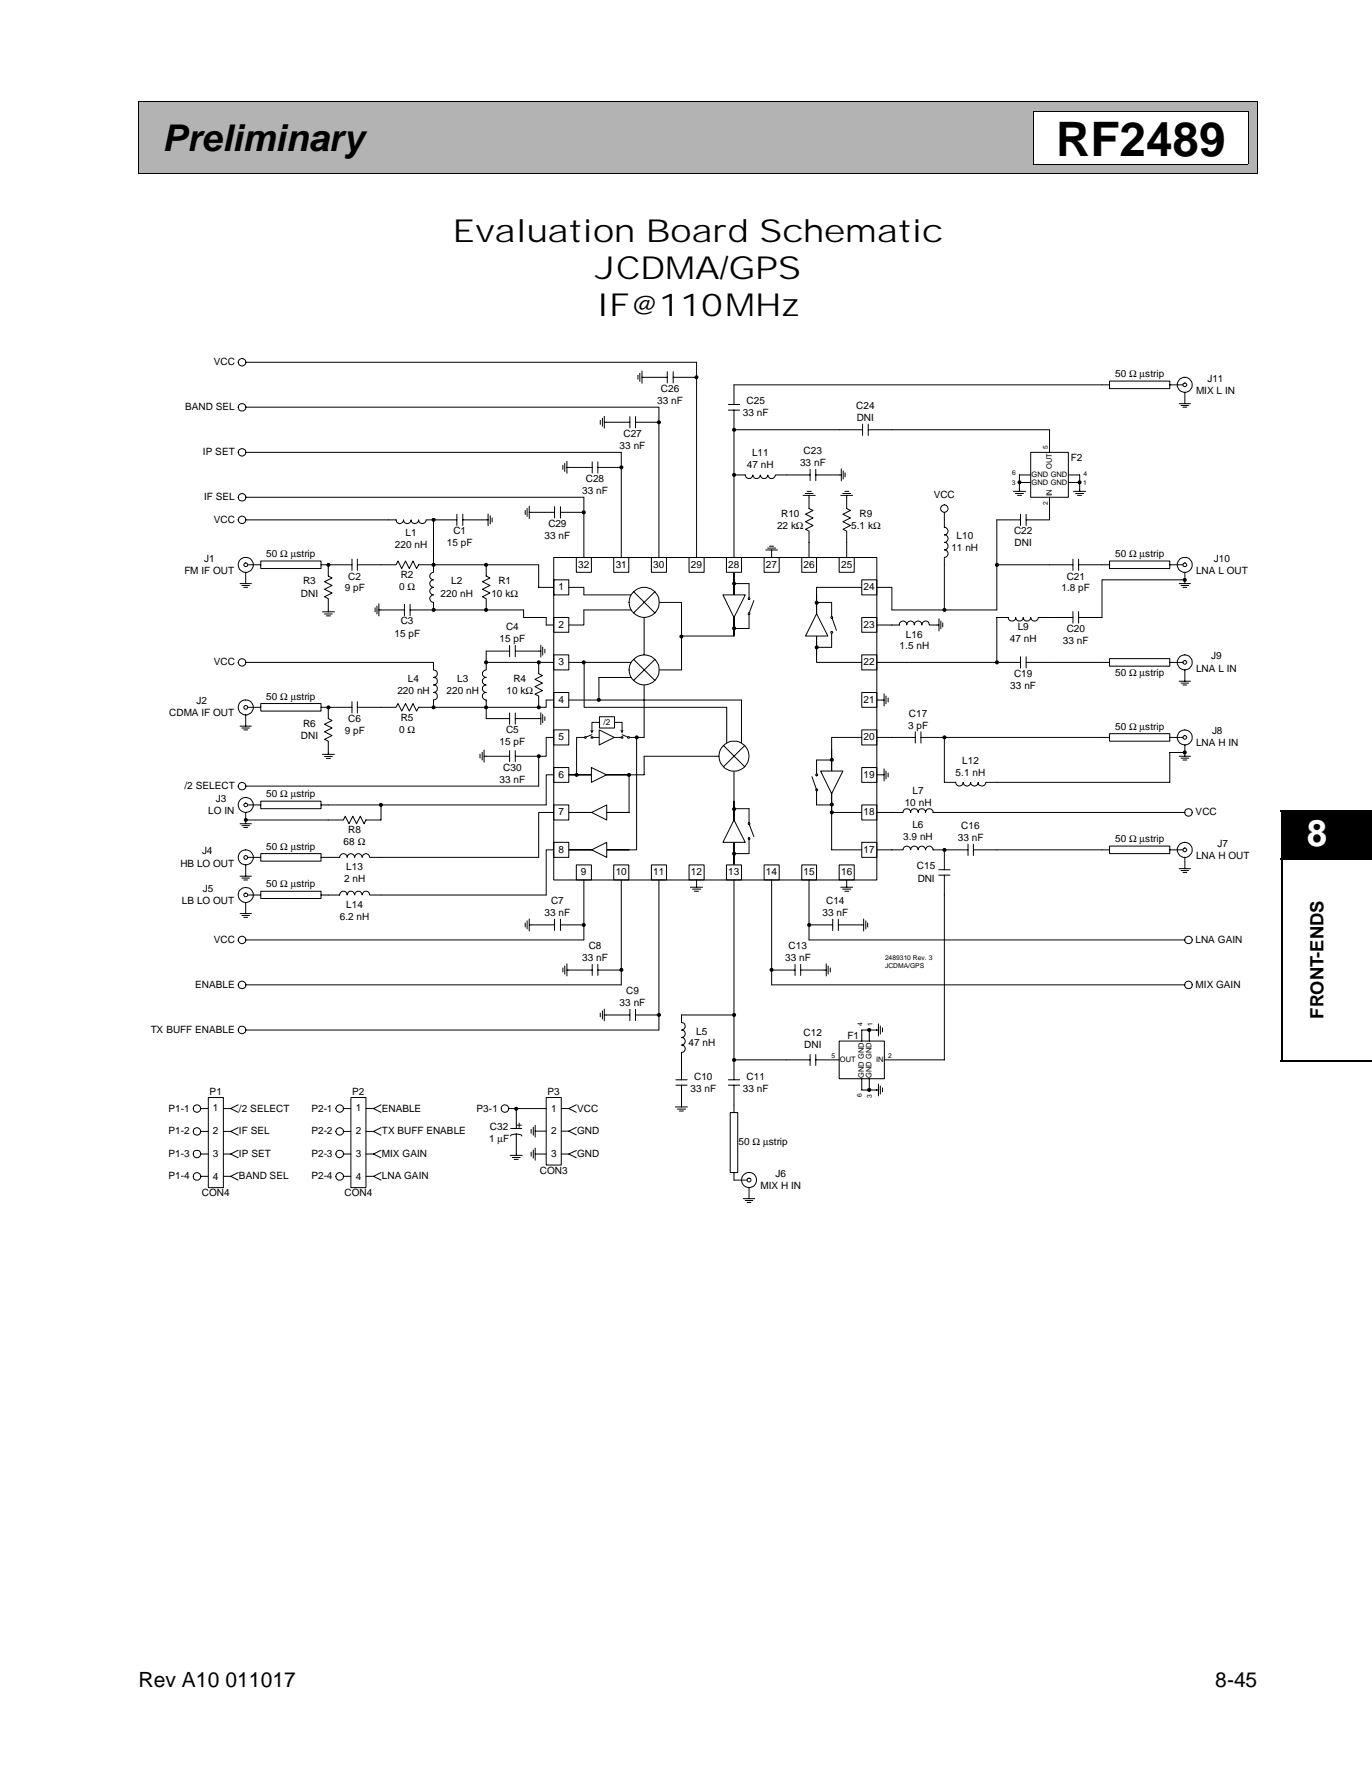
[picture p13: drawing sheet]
<svg xmlns="http://www.w3.org/2000/svg" width="216mm" height="279mm" viewBox="0 0 216 279" stroke-linecap="round" stroke-linejoin="round" font-family="sans-serif">
<defs><g id="words">
<text font-size="7.5" x="166.2" y="24.5">RF2489</text>
<text font-size="5.8" x="25.5" y="23.7">Preliminary</text>
<text font-size="5.8" fill="#fff" x="205.6" y="133.2">8</text>
<g font-size="5">
<text x="71.2" y="38.1">Evaluation Board Schematic</text>
<text x="93.6" y="43.9">JCDMA/GPS</text>
<text x="93.9" y="49.8">IF@110MHz</text>
</g>
<g font-size="3.3">
<text x="21.8" y="265.6">Rev A10 011017</text>
<text x="191.2" y="265.6">8-45</text>
</g>
<text font-size="2.9" x="208.3" y="160.4" transform="rotate(-90 208.3 160.4)">FRONT-ENDS</text>
<g font-size="1.6">
<text x="33.6" y="57.5">VCC</text>
<text x="175.5" y="59.4">50 Ω µstrip</text>
<text x="29.1" y="64.6">BAND SEL</text>
<text x="103.4" y="63.6">33 nF</text>
<text x="104" y="61.7">C26</text>
<text x="116.9" y="65.5">33 nF</text>
<text x="117.5" y="63.6">C25</text>
<text x="134.7" y="64.4">C24</text>
<text x="188.2" y="62">MIX L IN</text>
<text x="190" y="60.1">J11</text>
<text x="31.9" y="71.7">IP SET</text>
<text x="97.5" y="70.7">33 nF</text>
<text x="98.1" y="68.8">C27</text>
<text x="118.3" y="71.8">L11</text>
<text x="126.5" y="71.5">C23</text>
<text x="134.8" y="66.3">DNI</text>
<text x="91.6" y="77.8">33 nF</text>
<text x="92.2" y="75.9">C28</text>
<text x="117.5" y="73.7">47 nH</text>
<text x="125.9" y="73.4">33 nF</text>
<text x="168.5" y="72.6">F2</text>
<text x="32.1" y="78.8">IF SEL</text>
<text x="33.6" y="82.3">VCC</text>
<text x="86.3" y="82.9">C29</text>
<text x="122.3" y="83.3">22 kΩ</text>
<text x="122.9" y="81.4">R10</text>
<text x="134" y="83.3">5.1 kΩ</text>
<text x="135.3" y="81.4">R9</text>
<text x="147" y="78.4">VCC</text>
<text x="32.1" y="88.4">J1</text>
<text x="41.9" y="87.7">50 Ω µstrip</text>
<text x="62.1" y="86.2">220 nH</text>
<text x="63.8" y="84.4">L1</text>
<text x="70.3" y="86">15 pF</text>
<text x="71.3" y="84.1">C1</text>
<text x="85.7" y="84.8">33 nF</text>
<text x="91" y="89.4">32</text>
<text x="96.9" y="89.4">31</text>
<text x="102.8" y="89.4">30</text>
<text x="108.7" y="89.4">29</text>
<text x="114.6" y="89.4">28</text>
<text x="120.5" y="89.4">27</text>
<text x="126.5" y="89.4">26</text>
<text x="132.3" y="89.4">25</text>
<text x="149.7" y="86.8">11 nH</text>
<text x="150.5" y="84.9">L10</text>
<text x="159.6" y="84.1">C22</text>
<text x="159.7" y="86">DNI</text>
<text x="175.5" y="87.7">50 Ω µstrip</text>
<text x="191" y="88.4">J10</text>
<text x="29" y="90.3">FM IF OUT</text>
<text x="47.3" y="93.9">DNI</text>
<text x="47.7" y="92">R3</text>
<text x="54.2" y="93.1">9 pF</text>
<text x="54.8" y="91.2">C2</text>
<text x="62.8" y="92.9">0 Ω</text>
<text x="63.1" y="91.1">R2</text>
<text x="69.3" y="93.9">220 nH</text>
<text x="71" y="92">L2</text>
<text x="77.4" y="93.9">10 kΩ</text>
<text x="78.5" y="92">R1</text>
<text x="87.9" y="92.9">1</text>
<text x="135.9" y="92.9">24</text>
<text x="167.1" y="93.1">1.8 pF</text>
<text x="167.9" y="91.2">C21</text>
<text x="188.2" y="90.3">LNA L OUT</text>
<text x="62.1" y="100.2">15 pF</text>
<text x="63.1" y="98.3">C3</text>
<text x="78.6" y="101.1">15 pF</text>
<text x="79.6" y="99.2">C4</text>
<text x="87.9" y="98.8">2</text>
<text x="135.9" y="98.8">23</text>
<text x="142.6" y="100.4">L16</text>
<text x="158.9" y="101.1">47 nH</text>
<text x="160.2" y="99.2">L9</text>
<text x="167.3" y="101.4">33 nF</text>
<text x="167.9" y="99.5">C20</text>
<text x="33.6" y="104.7">VCC</text>
<text x="64.2" y="107.4">L4</text>
<text x="71.9" y="107.4">L3</text>
<text x="80.8" y="107.4">R4</text>
<text x="87.9" y="104.7">3</text>
<text x="135.9" y="104.7">22</text>
<text x="141.5" y="102.2">1.5 nH</text>
<text x="159.6" y="106.6">C19</text>
<text x="175.5" y="106.4">50 Ω µstrip</text>
<text x="188.2" y="105.7">LNA L IN</text>
<text x="190.6" y="103.8">J9</text>
<text x="26.6" y="112.8">CDMA IF OUT</text>
<text x="30.9" y="110.9">J2</text>
<text x="41.9" y="110.2">50 Ω µstrip</text>
<text x="54.8" y="113.7">C6</text>
<text x="62.5" y="109.2">220 nH</text>
<text x="63.1" y="113.5">R5</text>
<text x="70.3" y="109.2">220 nH</text>
<text x="79.7" y="109.2">10 kΩ</text>
<text x="87.9" y="110.7">4</text>
<text x="135.9" y="110.7">21</text>
<text x="143" y="112.8">C17</text>
<text x="159" y="108.5">33 nF</text>
<text x="47.3" y="116.3">DNI</text>
<text x="47.7" y="114.4">R6</text>
<text x="54.2" y="115.5">9 pF</text>
<text x="62.8" y="115.4">0 Ω</text>
<text x="78.6" y="117.3">15 pF</text>
<text x="79.6" y="115.4">C5</text>
<text x="87.9" y="116.5">5</text>
<text x="135.9" y="116.5">20</text>
<text x="142.9" y="114.7">3 pF</text>
<text x="175.5" y="114.9">50 Ω µstrip</text>
<text x="188.2" y="117.5">LNA H IN</text>
<text x="190.7" y="115.6">J8</text>
<text x="29.1" y="124.2">/2 SELECT</text>
<text x="41.9" y="125.5">50 Ω µstrip</text>
<text x="78.6" y="123.2">33 nF</text>
<text x="79.2" y="121.3">C30</text>
<text x="87.9" y="122.5">6</text>
<text x="135.9" y="122.5">19</text>
<text x="143.6" y="124.9">L7</text>
<text x="150.4" y="122.1">5.1 nH</text>
<text x="151.4" y="120.2">L12</text>
<text x="32.7" y="128.1">LO IN</text>
<text x="34" y="126.2">J3</text>
<text x="54.8" y="131.1">R8</text>
<text x="87.9" y="128.4">7</text>
<text x="135.9" y="128.4">18</text>
<text x="142.4" y="126.8">10 nH</text>
<text x="143.6" y="130.3">L6</text>
<text x="151.3" y="130.5">C16</text>
<text x="188.1" y="128.4">VCC</text>
<text x="28.4" y="136.4">HB LO OUT</text>
<text x="31.8" y="134.5">J4</text>
<text x="41.9" y="133.8">50 Ω µstrip</text>
<text x="54.1" y="133">68 Ω</text>
<text x="54.5" y="136.9">L13</text>
<text x="87.9" y="134.3">8</text>
<text x="91.4" y="137.8">9</text>
<text x="96.9" y="137.8">10</text>
<text x="102.8" y="137.8">11</text>
<text x="108.7" y="137.8">12</text>
<text x="114.6" y="137.8">13</text>
<text x="120.5" y="137.8">14</text>
<text x="126.5" y="137.8">15</text>
<text x="132.3" y="137.8">16</text>
<text x="135.9" y="134.3">17</text>
<text x="142.1" y="132.2">3.9 nH</text>
<text x="144.3" y="136.9">C15</text>
<text x="150.7" y="132.4">33 nF</text>
<text x="175.5" y="132.6">50 Ω µstrip</text>
<text x="188.2" y="135.2">LNA H OUT</text>
<text x="191.6" y="133.3">J7</text>
<text x="28.6" y="142.3">LB LO OUT</text>
<text x="31.9" y="140.4">J5</text>
<text x="41.9" y="139.7">50 Ω µstrip</text>
<text x="54.2" y="138.9">2 nH</text>
<text x="54.5" y="142.9">L14</text>
<text x="86.7" y="142.3">C7</text>
<text x="130" y="142.3">C14</text>
<text x="144.4" y="138.8">DNI</text>
<text x="33.6" y="148.4">VCC</text>
<text x="53.5" y="144.8">6.2 nH</text>
<text x="85.7" y="144.2">33 nF</text>
<text x="92.6" y="149.4">C8</text>
<text x="124.1" y="149.4">C13</text>
<text x="129.4" y="144.2">33 nF</text>
<text x="188.1" y="148.4">LNA GAIN</text>
<text x="30.7" y="155.5">ENABLE</text>
<text x="91.6" y="151.3">33 nF</text>
<text x="123.5" y="151.3">33 nF</text>
<text x="188.1" y="155.5">MIX GAIN</text>
<text x="97.5" y="158.4">33 nF</text>
<text x="98.5" y="156.5">C9</text>
<text x="23.7" y="162.6">TX BUFF ENABLE</text>
<text x="108.3" y="164.7">47 nH</text>
<text x="109.6" y="162.9">L5</text>
<text x="126.5" y="163.1">C12</text>
<text x="126.5" y="165">DNI</text>
<text x="133.4" y="163.5">F1</text>
<text x="33" y="172.3">P1</text>
<text x="55.4" y="172.3">P2</text>
<text x="86.2" y="172.3">P3</text>
<text x="108.6" y="171.8">33 nF</text>
<text x="109.2" y="169.9">C10</text>
<text x="116.9" y="171.8">33 nF</text>
<text x="117.5" y="169.9">C11</text>
<text x="26.5" y="175">P1-1</text>
<text x="26.5" y="178.6">P1-2</text>
<text x="33.5" y="174.9">1</text>
<text x="33.5" y="178.5">2</text>
<text x="37.6" y="175">/2 SELECT</text>
<text x="37.6" y="178.6">IF SEL</text>
<text x="49" y="175">P2-1</text>
<text x="49" y="178.6">P2-2</text>
<text x="56" y="174.9">1</text>
<text x="56" y="178.5">2</text>
<text x="60.1" y="175">ENABLE</text>
<text x="60.1" y="178.5">TX BUFF ENABLE</text>
<text x="75" y="175">P3-1</text>
<text x="77" y="179.8">1 µF</text>
<text x="77.1" y="177.9">C32</text>
<text x="81.3" y="177.5">+</text>
<text x="86.7" y="175">1</text>
<text x="86.7" y="178.5">2</text>
<text x="90.8" y="178.5">GND</text>
<text x="90.8" y="175">VCC</text>
<text x="26.5" y="185.6">P1-4</text>
<text x="26.5" y="182.1">P1-3</text>
<text x="33.5" y="182.1">3</text>
<text x="33.5" y="185.7">4</text>
<text x="37.6" y="185.6">BAND SEL</text>
<text x="37.6" y="182.1">IP SET</text>
<text x="49" y="182.1">P2-3</text>
<text x="49" y="185.6">P2-4</text>
<text x="56" y="182.1">3</text>
<text x="56" y="185.7">4</text>
<text x="60.1" y="182.1">MIX GAIN</text>
<text x="60.1" y="185.6">LNA GAIN</text>
<text x="84.9" y="184.7">CON3</text>
<text x="86.7" y="182.1">3</text>
<text x="90.8" y="182.1">GND</text>
<text x="116.2" y="180.3">50 Ω µstrip</text>
<text x="122" y="185.3">J6</text>
<text x="31.8" y="188.3">CON4</text>
<text x="54.2" y="188.3">CON4</text>
<text x="119.6" y="187.2">MIX H IN</text>
</g>
<text font-size="1.3" x="95" y="114.1">/2</text>
<g font-size="1.2">
<text x="162.3" y="75.1">GND GND</text>
<text x="162.3" y="76.3">GND GND</text>
<text x="165.5" y="73.8" transform="rotate(-90 165.5 73.8)">OUT</text>
<text x="165.5" y="78.1" transform="rotate(-90 165.5 78.1)">IN</text>
<text x="132.2" y="167.2">OUT</text>
<text x="137.9" y="167.2">IN</text>
<text x="135.9" y="169.7" transform="rotate(-90 135.9 169.7)">GND GND</text>
<text x="137.1" y="169.7" transform="rotate(-90 137.1 169.7)">GND GND</text>
</g>
<g font-size="1.1">
<text x="164.9" y="70.6" transform="rotate(-90 164.9 70.6)">5</text>
<text x="159.2" y="76.3">3</text>
<text x="159.3" y="74.8">6</text>
<text x="170.4" y="76.4">1</text>
<text x="170.5" y="74.9">4</text>
<text x="164.9" y="79.5" transform="rotate(-90 164.9 79.5)">2</text>
<text x="139.3" y="151.2">2489310 Rev. 3</text>
<text x="139.3" y="152.4">JCDMA/GPS</text>
<text x="135.7" y="161.5" transform="rotate(-90 135.7 161.5)">4</text>
<text x="137.3" y="161.5" transform="rotate(-90 137.3 161.5)">1</text>
<text x="130.9" y="166.6">5</text>
<text x="139.8" y="166.6">2</text>
<text x="135.6" y="172.7" transform="rotate(-90 135.6 172.7)">6</text>
<text x="137.2" y="172.8" transform="rotate(-90 137.2 172.8)">3</text>
</g>
</g></defs>
<path d="M21.8 16h176.1v11.3h-176.1z" fill="#b3b3b3"/>
<path d="M21.8 16h176.1M21.8 16v11.3M197.9 16v11.3M21.7 27.3h176.2" fill="none" stroke="#000" stroke-width=".16"/>
<path d="M162.7 17.6h33.7v8.2h-33.7z" fill="#fff"/>
<g fill="none" stroke="#000" stroke-width=".16">
<path d="M162.7 17.6h33.7M162.7 17.5v8.3M196.4 17.6v8.3M162.6 25.8h33.8M87.1 87.8h50.9v50.7h-50.9zM87.1 91.3h2.4v2.3h-2.4zM87.1 97.2h2.4v2.3h-2.4zM90.7 87.8h2.4v2.3h-2.4zM96.6 87.8h2.3v2.3h-2.3zM102.5 87.8h2.4v2.3h-2.4zM108.4 87.8h2.4v2.3h-2.4zM114.3 87.8h2.4v2.3h-2.4z"/>
<path d="M120.2 87.8h2.4v2.3h-2.4zM126.2 87.8h2.3v2.3h-2.3zM132.1 87.8h2.3v2.3h-2.3zM135.6 91.3h2.4v2.3h-2.4zM135.6 97.2h2.4v2.3h-2.4zM87.1 103.1h2.4v2.4h-2.4zM87.1 109h2.4v2.3h-2.4zM87.1 114.9h2.4v2.4h-2.4zM135.6 103.1h2.4v2.4h-2.4zM135.6 109h2.4v2.3h-2.4zM135.6 114.9h2.4v2.4h-2.4zM87.1 120.8h2.4v2.3h-2.4z"/>
<path d="M87.1 126.7h2.4v2.4h-2.4zM87.1 132.6h2.4v2.4h-2.4zM90.7 136.1h2.4v2.4h-2.4zM96.6 136.1h2.3v2.4h-2.3zM102.5 136.1h2.4v2.4h-2.4zM108.4 136.1h2.4v2.4h-2.4zM114.3 136.1h2.4v2.4h-2.4zM120.2 136.1h2.4v2.4h-2.4zM126.2 136.1h2.3v2.4h-2.3zM132.1 136.1h2.3v2.4h-2.3zM135.6 120.8h2.4v2.3h-2.4zM135.6 126.7h2.4v2.4h-2.4z"/>
<path d="M135.6 132.6h2.4v2.4h-2.4z"/>
</g>
<path d="M201.7 127.7h11.2v7.3h-11.2zM212.9 127.7h3v7.3h-3z" fill="#000"/>
<path d="M201.5 127.7h14.4M201.5 135.1h14.4M201.7 127.7v39.2M201.5 167h14.4" fill="none" stroke="#000" stroke-width=".21"/>
<circle cx="101.4" cy="94.8" r="2.37" fill="#fff"/>
<g fill="none" stroke="#000" stroke-width=".16">
<path d="M99.7 93.1l3.4 3.4M103.1 93.1l-3.4 3.4"/>
<circle cx="101.4" cy="94.8" r="2.37"/>
</g>
<circle cx="101.4" cy="105.4" r="2.37" fill="#fff"/>
<g fill="none" stroke="#000" stroke-width=".16">
<path d="M101.4 97.2v5.9M99.7 103.8l3.4 3.3M103.1 103.8l-3.4 3.3M89.5 122h9.4"/>
<circle cx="101.4" cy="105.4" r="2.37"/>
</g>
<path d="M93.1 120.8l2.3 1.2-2.3 1.1z" fill="#fff" stroke="#000" stroke-width=".16"/>
<path d="M89.5 92.5h2.4v1.1M91.9 96v2.4h-2.4M115.5 90.2v9.9M89.5 104.3h9.8M89.5 110.2h27.2M91.9 104.3v7h22.5M99.3 106.6h-5.1v3.6M101.4 107.8v8.3" fill="none" stroke="#000" stroke-width=".16"/>
<g fill="#000" stroke="#000" stroke-width=".16">
<path d="M94 110l.3-.1 .2 .2-.1 .2-.2 .1-.2-.1z"/>
<circle cx="91.8" cy="104.3" r=".25"/>
</g>
<path d="M113.8 93.6h3.5l-1.8 3.6z" fill="#fff" stroke="#000" stroke-width=".16"/>
<path d="M117.9 91.9v2.2M117.9 96.7v2.2" fill="none" stroke="#000" stroke-width=".16"/>
<path d="M117.7 94.2a.15 .15 0 0 0 .3 0 .15 .15 0 0 0-.3 0zM117.7 96.5l.1 .2h.2v-.2l-.1-.1z" fill="#fff"/>
<g fill="none" stroke="#000" stroke-width=".16">
<path d="M107.2 94.8v10.7M115.5 91.9h2.4M115.5 98.9h2.4M117.7 96.5l.2-.1 .1 .1v.2h-.2zM118.6 94.5l-.7 1.9M101.4 119h11.8M107.2 100.1h8.3M114.4 111.3v6M116.7 110.2v6.8M115.5 126.1v10"/>
<circle cx="117.9" cy="94.2" r=".14"/>
</g>
<g fill="#000" stroke="#000" stroke-width=".16">
<path d="M98.9 121.8h.3v.3l-.3 .1-.1-.1-.1-.2z"/>
<circle cx="115.5" cy="91.9" r=".24"/>
<circle cx="115.5" cy="98.9" r=".23"/>
<circle cx="100.2" cy="116.1" r=".25"/>
<circle cx="107.2" cy="100.2" r=".24"/>
</g>
<path d="M115.5 129.1l1.8 3.5h-3.5z" fill="#fff" stroke="#000" stroke-width=".16"/>
<path d="M117.9 127.3v2.2M117.9 132.2v2.2" fill="none" stroke="#000" stroke-width=".16"/>
<path d="M117.7 132a.15 .15 0 0 1 .3 0 .15 .15 0 0 1-.3 0zM117.7 129.6l.3-.1v.3h-.2z" fill="#fff"/>
<g fill="none" stroke="#000" stroke-width=".16">
<path d="M130.9 117.9v10M115.5 134.4h2.4M115.5 127.3h2.4M115.5 121.4v4.7M117.7 129.6l.3-.1v.3h-.2zM117.9 129.8l.7 1.9"/>
<circle cx="117.9" cy="132" r=".14"/>
</g>
<g fill="#000" stroke="#000" stroke-width=".16">
<circle cx="115.5" cy="127.4" r=".24"/>
<circle cx="115.5" cy="134.4" r=".24"/>
</g>
<path d="M129.1 121.4h3.5l-1.7 3.5z" fill="#fff" stroke="#000" stroke-width=".16"/>
<path d="M128.5 119.6v2.2M128.5 124.5v2.2" fill="none" stroke="#000" stroke-width=".16"/>
<path d="M128.5 121.8h.1v.3l-.2-.1zM128.5 124.2l.2 .1-.2 .2-.1-.1z" fill="#fff"/>
<path d="M128.5 93.6v9.5M128.5 119.6h2.4M135.6 116.1h-4.7v1.8M127.8 122.3l.7 1.9M128.5 121.8h.1v.3l-.2-.1zM128.5 124.2l.2 .1-.2 .2-.1-.1zM128.5 126.7h2.4M135.6 127.9h-4.7v5.9h4.7" fill="none" stroke="#000" stroke-width=".16"/>
<g fill="#000" stroke="#000" stroke-width=".16">
<path d="M130.7 119.5l.3-.1 .1 .1v.3h-.2h-.2zM130.7 126.5l.3-.1 .1 .2v.2l-.2 .1-.2-.1z"/>
<circle cx="130.9" cy="127.9" r=".24"/>
</g>
<path d="M128.5 96.6l1.8 3.5h-3.5z" fill="#fff" stroke="#000" stroke-width=".16"/>
<path d="M130.9 94.8v2.2M130.9 99.7v2.2" fill="none" stroke="#000" stroke-width=".16"/>
<path d="M130.8 99.4h.2v.2l-.2 .1zM130.8 97.1h.2v.1l-.2 .1z" fill="#fff"/>
<path d="M128.5 94.8h2.4M130.8 99.4h.2v.2l-.2 .1zM130.8 97.1h.2v.1l-.2 .1zM131 97.3l.6 1.9M135.6 92.5h-7.1v1.1M128.5 103.1v1.2h7.1M128.5 101.9h2.4" fill="none" stroke="#000" stroke-width=".16"/>
<g fill="#000" stroke="#000" stroke-width=".16">
<circle cx="128.5" cy="94.9" r=".25"/>
<circle cx="128.5" cy="101.9" r=".24"/>
</g>
<circle cx="115.5" cy="119" r="2.38" fill="#fff"/>
<g fill="none" stroke="#000" stroke-width=".16">
<path d="M90.8 116.1h1.2M113.8 117.3l3.4 3.4M117.2 117.3l-3.4 3.4"/>
<circle cx="115.5" cy="119" r="2.38"/>
</g>
<circle cx="92.1" cy="116.1" r=".14" fill="#fff" stroke="#000" stroke-width=".16"/>
<path d="M93.1 115.7l-.8 .3M93.3 116.1h1" fill="none" stroke="#000" stroke-width=".16"/>
<path d="M93 116h.2l.1 .1-.2 .1z" fill="#fff" stroke="#000" stroke-width=".16"/>
<path d="M99.1 116.1h1.1" fill="none" stroke="#000" stroke-width=".16"/>
<circle cx="98.9" cy="116.1" r=".16" fill="#fff" stroke="#000" stroke-width=".16"/>
<path d="M96.7 116.1h1M97.9 115.7l.8 .3" fill="none" stroke="#000" stroke-width=".16"/>
<g fill="#fff" stroke="#000" stroke-width=".16">
<path d="M97.8 116h.2v.2h-.2z"/>
<path d="M94.3 114.9l2.4 1.2-2.4 1.2z"/>
</g>
<path d="M94.3 112.8h2.4v1.8h-2.4zM94.3 113.7h-1.2v1.4M96.7 113.7h1.2v1.4M89.5 127.9h9.5" fill="none" stroke="#000" stroke-width=".16"/>
<path d="M92.9 114.9v.1l.5-.1-.3 .6zM97.6 114.9l.1 .1 .4-.1-.2 .6z" fill="#000"/>
<path d="M93.1 127.9l2.4-1.2v2.4z" fill="#fff" stroke="#000" stroke-width=".16"/>
<path d="M89.5 133.8h9.5" fill="none" stroke="#000" stroke-width=".16"/>
<path d="M93.1 133.8l2.4-1.2v2.4z" fill="#fff" stroke="#000" stroke-width=".16"/>
<g fill="none" stroke="#000" stroke-width=".16">
<path d="M91.9 93.6h7.4M91.9 96h7.4M103.7 94.8h3.5M120.5 86.6h1.9M120.8 86.3h1.3M121.1 86h.6M121.4 86.6v1.2M75.5 118.7v.6M75.9 118.4v1.2M76.2 119h4M76.2 118.1v1.9M80.2 118.2v1.7"/>
<path d="M81.1 119h3.7v4.7h-46.1a.55 .55 0 0 1-.6 .6 .6 .6 0 0 1-.6-.7 .58 .58 0 0 1 .7-.4 .58 .58 0 0 1 .5 .5M81.1 118.2v1.7M90.7 116.1v5.9M101.4 116.1h-1.2v17.7h-1.2M101.4 119v3h-2.4v5.9M103.7 105.5h3.5M138 116.1h6M138 110.2h1.1M139.1 109.2v1.9M139.4 109.6v1.2M139.8 109.9v.6M144 115.2v1.8"/>
<path d="M144.9 116.1h3.7v7h1.8a.59 .59 0 0 0 .6 .6 .59 .59 0 0 0 .6-.6 .59 .59 0 0 0 .6 .6 .59 .59 0 0 0 .6-.6 .59 .59 0 0 0 .5 .6 .59 .59 0 0 0 .6-.6 .59 .59 0 0 0 .6 .6 .59 .59 0 0 0 .6-.6h1.8M144.9 115.2v1.8M173.4 116.1h1.2M174.6 115.5h9.5v1.2h-9.5zM184.1 116.1h1.2M108.6 139.7h1.9M109 140h1.3M109.6 138.5v1.2M132.3 139.7h1.9M132.6 140h1.3M133.2 138.5v1.2M138 122h1.1"/>
<path d="M139.1 121v1.9M139.4 121.4v1.2M139.8 121.7v.6M109.3 140.3h.6M132.9 140.3h.7"/>
</g>
<g fill="#000" stroke="#000" stroke-width=".16">
<path d="M90.7 121.8h.2l.1 .1-.1 .3h-.2l-.2-.2z"/>
<circle cx="84.8" cy="119" r=".24"/>
<circle cx="148.6" cy="116.1" r=".25"/>
</g>
<path d="M186.2 115.9l.3-.1 .2 .2a.3 .3 0 0 1-.3 .4 .3 .3 0 0 1-.2-.5z" fill="#fff"/>
<path d="M185.3 116.1h.9M185.6 119h1.7M185.9 119.3h1.1M186.2 119.6h.5M186.2 115.9l.3-.1 .2 .2a.3 .3 0 0 1-.3 .4 .3 .3 0 0 1-.2-.5zM186.5 117.3a1.17 1.17 0 0 1-1.2-1.7 1.17 1.17 0 0 1 2-.3 1.17 1.17 0 0 1-.6 1.9l-.2 .1v1.7M186.5 118.4h-2.4v4.7h-27.2M39.9 126.7h1.1M41 126.1h9.5v1.2h-9.5zM50.5 126.7h35.5M60 126.7v2.4h-2.4l-.3 .6-.6-1.2-.6 1.2-.6-1.2-.6 1.2-.6-1.2-.3 .6h-2.3" fill="none" stroke="#000" stroke-width=".16"/>
<circle cx="186.4" cy="118.4" r=".24" fill="#000" stroke="#000" stroke-width=".16"/>
<path d="M38.5 134.8a.29 .29 0 0 1 .3-.1 .29 .29 0 0 1 .1 .4l-.1 .2h-.3a.28 .28 0 0 1 0-.5z" fill="#fff"/>
<path d="M37.8 137.9h1.8M38.1 138.2h1.2M38.4 138.5h.6M38.5 134.8a.29 .29 0 0 1 .3-.1 .29 .29 0 0 1 .1 .4l-.1 .2h-.3a.28 .28 0 0 1 0-.5zM38.7 136.1a1.19 1.19 0 0 0 1.1-1.6 1.19 1.19 0 0 0-2-.3 1.19 1.19 0 0 0 .6 1.9h.3v1.8M38.7 129.1h13M39 126.7h.9M39.9 135h1.1M41 134.4h9.5v1.2h-9.5zM50.5 135h2.9a.59 .59 0 0 1 .6-.6 .59 .59 0 0 1 .6 .6 .59 .59 0 0 1 .6-.6 .59 .59 0 0 1 .6 .6 .59 .59 0 0 1 .6-.6 .59 .59 0 0 1 .6 .6 .59 .59 0 0 1 .6-.6 .59 .59 0 0 1 .6 .6h1.8M87.1 127.9h-2.3v7.1" fill="none" stroke="#000" stroke-width=".16"/>
<g fill="#000" stroke="#000" stroke-width=".16">
<circle cx="38.7" cy="129" r=".24"/>
<circle cx="59.9" cy="126.7" r=".25"/>
</g>
<circle cx="38.7" cy="126.7" r=".3" fill="#fff"/>
<g fill="none" stroke="#000" stroke-width=".16">
<path d="M37.8 129.7h1.8M38.1 130h1.2M38.4 130.3h.6M38.7 127.9a1.19 1.19 0 0 0 1.1-1.7 1.19 1.19 0 0 0-2-.3 1.19 1.19 0 0 0 .6 1.9l.3 .1v1.8M39 135h.9"/>
<circle cx="38.7" cy="126.7" r=".3"/>
</g>
<path d="M38.5 140.6h.3l.2 .2-.1 .3h-.4a.3 .3 0 0 1-.1-.2 .3 .3 0 0 1 .1-.3z" fill="#fff"/>
<g fill="none" stroke="#000" stroke-width=".16">
<path d="M87.1 133.8h-1.1v7.1M91.9 138.5v9.5h-53.2a.59 .59 0 0 0-.8-.6 .59 .59 0 0 0-.3 1 .59 .59 0 0 0 1-.1l.1-.3M97.8 138.5v16.5h-59.1a.58 .58 0 0 0-.7-.6 .58 .58 0 0 0-.5 .8 .58 .58 0 0 0 .8 .4 .45 .45 0 0 0 .4-.6M103.7 138.5v23.6h-65v-.2a.64 .64 0 0 0-1-.3 .59 .59 0 0 0 .1 1 .59 .59 0 0 0 .9-.5M115.5 138.5v31.5M138 133.8h4.1a.59 .59 0 0 1 .6-.6 .59 .59 0 0 1 .6 .6 .59 .59 0 0 1 .6-.6 .59 .59 0 0 1 .6 .6 .57 .57 0 0 1 .6-.6 .57 .57 0 0 1 .5 .6 .59 .59 0 0 1 .6-.6 .59 .59 0 0 1 .6 .6h1.8v3.1M147.7 136.9h1.8M147.7 137.8h1.8M148.6 137.8v3.1M37.8 143.8h1.8M38.1 144.1h1.2M38.4 144.4h.6"/>
<path d="M38.5 140.6h.3l.2 .2-.1 .3h-.4a.3 .3 0 0 1-.1-.2 .3 .3 0 0 1 .1-.3zM38.7 142.1a1.19 1.19 0 0 0 1.1-1.7 1.19 1.19 0 0 0-2-.3 1.19 1.19 0 0 0 .6 1.9l.3 .1v1.7M39 140.9h2M41 140.3h9.5v1.1h-9.5zM50.5 140.9h2.9a.59 .59 0 0 1 .6-.6 .59 .59 0 0 1 .6 .6 .59 .59 0 0 1 .6-.6 .59 .59 0 0 1 .6 .6 .59 .59 0 0 1 .6-.6 .59 .59 0 0 1 .6 .6 .59 .59 0 0 1 .6-.6 .59 .59 0 0 1 .6 .6h1.8M82.6 145.3v.6M82.9 144.9v1.3M83.3 145.6h4M83.3 144.7v1.9M87.3 144.7v1.8M88.2 145.6h3.7M88.2 144.7v1.8"/>
<path d="M88.6 152.4v.6M88.9 152.1v1.2M89.2 152.7h4M89.2 151.7v1.9M93.2 151.8v1.7M94.1 152.7h3.7M94.1 151.8v1.7M94.5 159.5v.6M94.8 159.1v1.3M95.1 159.8h4M95.1 158.8v1.9M99.1 158.9v1.8"/>
<path d="M100 159.8h3.7M100 158.9v1.8M115.5 159.8h-8.3v1.2h.4a.61 .61 0 0 1 .2 .7 .61 .61 0 0 1-.6 .4l.4 .1a.61 .61 0 0 1 .2 .7 .61 .61 0 0 1-.6 .4 .59 .59 0 0 1 .6 .6 .59 .59 0 0 1-.6 .6 .57 .57 0 0 1 .6 .6 .57 .57 0 0 1-.6 .6v4.3M106.4 170h1.7M106.4 170.8h1.7M107.2 170.8v3.1M114.6 170h1.8M114.6 170.8h1.8M114.9 175.1h1.2v9.5h-1.2zM115.5 170.8v4.3M115.5 166.8h8.3M115.5 184.6v1.2"/>
</g>
<g fill="#000" stroke="#000" stroke-width=".16">
<path d="M91.8 145.4h.2l.1 .1-.1 .3h-.1l-.3-.2zM97.6 152.5l.3-.1 .1 .2v.2l-.2 .1-.2-.1zM103.5 159.6l.2-.1 .2 .1v.2l-.2 .2h-.1l-.2-.2zM115.3 166.7l.3-.1a.23 .23 0 0 1 .1 .3 .23 .23 0 0 1-.3 .1 .23 .23 0 0 1-.1-.3z"/>
<circle cx="115.5" cy="159.8" r=".25"/>
</g>
<circle cx="117.9" cy="185.8" r=".3" fill="#fff"/>
<g fill="none" stroke="#000" stroke-width=".16">
<path d="M121.4 138.5v16.5h65.1a.51 .51 0 0 0 .5 .6 .59 .59 0 0 0 .6-.6 .59 .59 0 0 0-.6-.6 .59 .59 0 0 0-.5 .6M127.3 138.5v9.5h59.2a.59 .59 0 0 0 .8 .5 .59 .59 0 0 0 .2-1 .59 .59 0 0 0-1 .1v.4M138 127.9h4.1a.59 .59 0 0 1 .6-.6 .59 .59 0 0 1 .6 .6 .59 .59 0 0 1 .6-.6 .59 .59 0 0 1 .6 .6 .57 .57 0 0 1 .6-.6 .57 .57 0 0 1 .5 .6 .62 .62 0 0 1 .8-.6l.4 .4v.2h1.8M148.6 133.8h3.7M152.3 132.9v1.8M153.2 133.8h3.7M153.2 132.9v1.8M173.4 133.8h1.2M174.6 133.2h9.5v1.2h-9.5zM184.1 133.8h1.2M121.4 152.7h3.7M125.1 151.8v1.7"/>
<path d="M126 152.7h4M126 151.8v1.7M127.3 145.6h3.7M130 151.7v1.9M130.3 152.1v1.2M130.7 152.4v.6M131 144.7v1.8M131.9 145.6h4M131.9 144.7v1.8M135.9 144.7v1.9M136.2 144.9v1.3M136.5 145.3v.6"/>
<path d="M148.6 140.9v25.9h-9.4M123.8 166.8h3.7M127.5 166v1.7M128.4 166.8h3.7M128.4 166v1.7M132.1 163.9h7.1v5.9h-7.1zM135.6 169.8v1.8h2.6M136.8 162.1v1.8M136.8 169.8v1.8M138.2 162.1h-2.6v1.8M138.2 161.2v1.9M138.2 170.6v1.9"/>
<path d="M138.5 161.5v1.3M138.5 170.9v1.3M138.9 161.8v.6M138.9 171.2v.7M115.5 185.8h2.1M117 188.7h1.8M117.3 189h1.2M117.6 189.3h.6M117.9 186.9a1.2 1.2 0 0 1-1.2-1.6 1.2 1.2 0 0 1 1.9-.4 1.2 1.2 0 0 1-.2 1.9l-.5 .1v1.8"/>
<circle cx="117.9" cy="185.8" r=".3"/>
</g>
<g fill="#000" stroke="#000" stroke-width=".16">
<path d="M127.2 145.4l.3 .1v.3h-.2h-.2v-.3z"/>
<circle cx="121.4" cy="152.7" r=".24"/>
<circle cx="136.8" cy="171.6" r=".25"/>
<circle cx="136.8" cy="162.1" r=".24"/>
</g>
<path d="M186.2 133.6a.31 .31 0 0 1 .5 0 .31 .31 0 0 1-.1 .5h-.3l-.1-.2z" fill="#fff"/>
<g fill="none" stroke="#000" stroke-width=".16">
<path d="M142.7 104.3h17.9M160.6 103.4v1.8M161.5 104.3h3.7M161.5 103.4v1.8M173.4 104.3h1.2M174.6 103.7h9.5v1.2h-9.5zM184.1 104.3h1.2M148.6 127.9h37.9a.58 .58 0 0 0 .6 .6 .58 .58 0 0 0 .5-.8 .58 .58 0 0 0-.8-.4 .52 .52 0 0 0-.3 .6M185.3 133.8h.9M185.6 136.7h1.7M185.9 137h1.1M186.2 137.3h.5"/>
<path d="M186.2 133.6a.31 .31 0 0 1 .5 0 .31 .31 0 0 1-.1 .5h-.3l-.1-.2zM186.5 135a1.17 1.17 0 0 1-1.2-1.6 1.17 1.17 0 0 1 1.9-.5 1.17 1.17 0 0 1-.2 1.9l-.5 .2v1.7"/>
</g>
<path d="M148.4 133.6h.3a.23 .23 0 0 1 .1 .3 .23 .23 0 0 1-.3 .1 .23 .23 0 0 1-.1-.4z" fill="#000" stroke="#000" stroke-width=".16"/>
<path d="M186.2 104.1l.3-.1 .2 .2v.2l-.2 .2a.3 .3 0 0 1-.3-.2 .3 .3 0 0 1 0-.3z" fill="#fff"/>
<g fill="none" stroke="#000" stroke-width=".16">
<path d="M138 98.4h3.5a.57 .57 0 0 1 .6-.7 .57 .57 0 0 1 .6 .7 .59 .59 0 0 1 .6-.7 .59 .59 0 0 1 .6 .7 .59 .59 0 0 1 .6-.7 .59 .59 0 0 1 .5 .7 .59 .59 0 0 1 .6-.7 .59 .59 0 0 1 .6 .7h1.6M147.8 97.4v1.9M148.1 97.7v1.3M148.4 98v.7M148.6 80.6a.58 .58 0 0 1-.5-.8 .58 .58 0 0 1 .9-.1 .58 .58 0 0 1-.2 .9h-.2v2.4a.59 .59 0 0 1 .6 .4 .59 .59 0 0 1-.3 .7l-.3 .1a.59 .59 0 0 1 .6 .6 .59 .59 0 0 1-.6 .6 .59 .59 0 0 1 .6 .6 .59 .59 0 0 1-.6 .6 .57 .57 0 0 1 .6 .5 .57 .57 0 0 1-.6 .6v8.3M156.9 88.9h11.9M160.6 81.8h-3.7v14.2h-16.6M160.6 80.9v1.8M161.5 81.8h3.7M161.5 80.9v1.8M168.8 97.2h-5.4v.2a.64 .64 0 0 1-1 .3l-.2-.5v.2a.64 .64 0 0 1-.9 .3l-.3-.5a.52 .52 0 0 1-.4 .5h-.5l-.3-.5a.52 .52 0 0 1-.4 .5h-.3a.52 .52 0 0 1-.4-.5h-1.8v7.1M168.8 88v1.8"/>
<path d="M168.8 96.3v1.8M169.7 97.2h3.7M169.7 88v1.8M169.7 96.3v1.8M169.7 88.9h4.9M174.6 88.3h9.5v1.2h-9.5zM184.1 88.9h1.2M138 104.3h4.7M185.3 104.3h.9M185.6 107.2h1.7M185.9 107.5h1.1M186.2 107.8h.5"/>
<path d="M186.2 104.1l.3-.1 .2 .2v.2l-.2 .2a.3 .3 0 0 1-.3-.2 .3 .3 0 0 1 0-.3zM186.5 105.5a1.17 1.17 0 0 1-1.2-1.7 1.17 1.17 0 0 1 2-.3 1.17 1.17 0 0 1-.6 1.9l-.2 .1v1.7"/>
</g>
<g fill="#000" stroke="#000" stroke-width=".16">
<path d="M156.7 88.8l.3-.1 .1 .2v.2l-.2 .1-.2-.1z"/>
<circle cx="148.6" cy="96" r=".24"/>
<circle cx="156.9" cy="104.3" r=".25"/>
</g>
<circle cx="186.4" cy="88.9" r=".31" fill="#fff"/>
<g fill="none" stroke="#000" stroke-width=".16">
<path d="M174.6 60h9.5v1.2h-9.5zM114.6 63.7h1.8M114.6 64.6h1.8M115.5 74.8h1.8l.1 .3 .3 .2 .5-.1 .3-.4a.59 .59 0 0 0 .6 .5 .59 .59 0 0 0 .5-.5l.2 .3 .2 .2 .6-.1 .2-.4v.1a.64 .64 0 0 0 1 .3l.2-.4h5.5M115.5 60.6v3.1M115.5 64.6v23.2M115.5 67.6h20.2M126.4 78h1.9M126.7 77.7h1.2M127 77.3h.6M127.3 78v2.1l.6 .2-1.1 .6 1.1 .6-1.1 .6 1.1 .6-1.1 .6 .5 .3v4.2M127.5 73.9v1.7"/>
<path d="M128.4 74.8h4M128.4 73.9v1.7M132.3 78h1.9M132.4 73.8v1.9M132.6 77.7h1.3M132.7 74.1v1.3M132.9 77.3h.7M133 74.4v.7M133.2 78v2.1l.6 .2-1.2 .6 1.2 .6-1.2 .6 1.2 .6-1.2 .6 .6 .3v4.2M135.7 66.8v1.7M136.6 67.6h28.6v3.6M136.6 66.8v1.7"/>
<path d="M159.5 77.3h1.9M159.8 77.7h1.3M160.1 78h.7M160.4 75.9h1.8M162.2 71.2h5.9v7.1h-5.9zM162.2 74.8h-1.8v2.5M165.2 78.3v3.5M168.1 75.9h1.8M168.1 74.8h1.8v2.5M168.9 77.3h1.9M169.3 77.7h1.2M169.6 78h.6"/>
<path d="M173.4 60.6h1.2M184.1 60.6h1.2M138 92.5h2.3v3.5M185.3 88.9h.9M185.6 91.9h1.7M185.9 92.2h1.1M186.2 92.5h.5M186.5 90.1a1.18 1.18 0 0 1-1.2-1.6 1.18 1.18 0 0 1 1.9-.5 1.18 1.18 0 0 1-.2 2l-.5 .1v1.8M186.5 91.3h-13.1v5.9"/>
<circle cx="186.4" cy="88.9" r=".31"/>
</g>
<g fill="#000" stroke="#000" stroke-width=".16">
<path d="M169.7 75.7h.2l.2 .1-.1 .3h-.3l-.1-.2zM186.2 91.1h.3l.2 .1-.1 .2-.1 .1-.3-.1z"/>
<circle cx="115.5" cy="74.7" r=".24"/>
<circle cx="160.4" cy="75.9" r=".24"/>
</g>
<path d="M186.2 60.4l.3-.1 .2 .2v.2l-.2 .2a.3 .3 0 0 1-.3-.2 .3 .3 0 0 1 0-.3z" fill="#fff"/>
<g fill="none" stroke="#000" stroke-width=".16">
<path d="M38.7 57a.59 .59 0 0 0-.8-.5 .59 .59 0 0 0-.3 .9 .59 .59 0 0 0 1 0l.1-.4h70.9v30.8M100.4 59.1v.6M100.7 58.8v1.2M101 59.4h4M101 58.4v1.9M105 58.5v1.8M105.9 59.4h3.7M105.9 58.5v1.8M38.7 78.3a.59 .59 0 0 0-.8-.6 .59 .59 0 0 0-.4 .8 .59 .59 0 0 0 .9 .3l.2-.1 .1-.4h53.2v9.5M38.7 71.2a.59 .59 0 0 0-.8-.5 .59 .59 0 0 0-.3 .9 .59 .59 0 0 0 1-.1l.1-.3h59.1v16.6M38.7 64.1a.52 .52 0 0 0-.4-.6h-.4a.6 .6 0 0 0-.4 .6 .6 .6 0 0 0 .4 .6 .66 .66 0 0 0 .8-.4v-.2h65v23.7M83.3 79.7v1.9"/>
<path d="M87.3 79.8v1.7M88.2 79.8v1.7M88.6 73.2v.7M88.9 72.9v1.3M89.2 73.6h4M89.2 72.6v1.9M93.2 72.7v1.8M94.1 73.6h3.7M94.1 72.7v1.8M94.5 66.2v.6M94.8 65.8v1.3M95.1 66.5h4"/>
<path d="M95.1 65.5v1.9M99.1 65.6v1.8M100 66.5h3.7M100 65.6v1.8M115.5 60.6h57.9M185.3 60.6h.9M185.6 63.5h1.7M185.9 63.8h1.1M186.2 64.1h.5M186.2 60.4l.3-.1 .2 .2v.2l-.2 .2a.3 .3 0 0 1-.3-.2 .3 .3 0 0 1 0-.3zM186.5 61.8a1.19 1.19 0 0 1-1.2-1.6 1.19 1.19 0 0 1 1.9-.5 1.19 1.19 0 0 1-.2 1.9l-.5 .2v1.7M82.6 80.3v.7"/>
<path d="M82.9 80v1.3M83.3 80.6h4M88.2 80.6h3.7M39.9 111.3h1.1M41 110.7h9.5v1.2h-9.5zM50.5 111.3h4.9M51.7 111.3v1.8l.6 .3-1.2 .6 1.2 .6-1.2 .6 1.2 .6-1.2 .6 .6 .3v1.7M55.4 110.4v1.8M56.2 111.3h6.1l.3-.6 .6 1.2 .6-1.2 .6 1.2 .6-1.2 .5 1.2 .4-.6h2.3M56.2 110.4v1.8M68.2 104.3v1.2a.59 .59 0 0 1 .6 .5 .59 .59 0 0 1-.6 .6 .53 .53 0 0 1 .6 .4v.4a.62 .62 0 0 1-.6 .4 .53 .53 0 0 1 .6 .4v.4a.62 .62 0 0 1-.6 .4 .53 .53 0 0 1 .6 .4v.4a.62 .62 0 0 1-.6 .4v1.1M80.2 112.2v1.8"/>
<path d="M81.1 113.1h4M81.1 112.2v1.8M84.8 104.3v1.7l.6 .3-1.2 .6 1.2 .6-1.2 .6 1.2 .6-1.2 .6 .6 .3v1.7M85.1 112.2v1.8M85.4 112.5v1.2M85.7 112.8v.6M87.1 110.2h-1.1v1.1h-17.8M87.1 104.3h-10.6v1.2a.59 .59 0 0 0-.6 .5 .59 .59 0 0 0 .6 .6h-.2a.63 .63 0 0 0-.3 1l.5 .2h-.2a.63 .63 0 0 0-.3 1l.5 .2h-.2a.63 .63 0 0 0-.3 .9l.5 .3v2.9h3.7M87.1 116.1h-1.1v2.9h-1.2M60 135h24.8M87.1 122h-1.1v4.7M60 140.9h26"/>
</g>
<g fill="#000" stroke="#000" stroke-width=".16">
<path d="M103.6 66.3h.2l.1 .1v.2l-.2 .1-.3-.2zM91.7 80.5h.3v.3l-.1 .1-.2-.1zM76.3 111.2l.3-.1a.23 .23 0 0 1 .1 .3 .23 .23 0 0 1-.3 .1 .23 .23 0 0 1-.1-.3zM84.6 111.2l.3-.1a.23 .23 0 0 1 .1 .3 .23 .23 0 0 1-.3 .1 .23 .23 0 0 1-.1-.3z"/>
<circle cx="109.6" cy="59.4" r=".24"/>
<circle cx="97.8" cy="73.5" r=".24"/>
<circle cx="115.5" cy="67.7" r=".24"/>
</g>
<path d="M38.5 111.2a.29 .29 0 0 1 .3-.1 .29 .29 0 0 1 .1 .4l-.1 .1h-.3a.28 .28 0 0 1 0-.4z" fill="#fff"/>
<g fill="none" stroke="#000" stroke-width=".16">
<path d="M38.7 81.8a.59 .59 0 0 0-.8-.5 .59 .59 0 0 0-.3 .9 .59 .59 0 0 0 1 0l.1-.4h23.6l.1 .4a.61 .61 0 0 0 .7 .2 .61 .61 0 0 0 .4-.6 .59 .59 0 0 0 .6 .6 .59 .59 0 0 0 .6-.6 .59 .59 0 0 0 .6 .6 .59 .59 0 0 0 .6-.6 .57 .57 0 0 0 .6 .6 .57 .57 0 0 0 .5-.6h1.2M39.9 88.9h1.1M41 88.3h9.5v1.2h-9.5zM50.5 88.9h4.9M51.7 88.9v1.8l.6 .3-1.2 .6 1.2 .6-1.2 .6 1.2 .5-1.2 .6 .6 .3v1.8M55.4 88v1.8M56.2 88.9h6.1l.3-.6 .6 1.2 .6-1.2 .6 1.2 .6-1.2 .5 1.2 .4-.6h2.3M56.2 88v1.8M59 95.7v.6M59.3 95.4v1.2M59.6 96h4M59.6 95v1.9"/>
<path d="M63.6 95.1v1.8M64.5 96h17.9v1.2M64.5 95.1v1.8M68.2 88.9h16.6v3.6h2.3M68.2 88.9v1.2a.59 .59 0 0 0-.6 .6 .59 .59 0 0 0 .6 .6 .59 .59 0 0 0-.6 .6 .59 .59 0 0 0 .6 .6 .59 .59 0 0 0-.6 .5 .59 .59 0 0 0 .6 .6 .59 .59 0 0 0-.6 .6 .59 .59 0 0 0 .6 .6v1.2M68.2 81.8v7.1M68.2 81.8h3.7M71.9 80.9v1.8M72.8 81.8h4M72.8 80.9v1.8M76.5 88.9v1.8l.6 .3-1.2 .6 1.2 .6-1.2 .6 1.2 .5-1.2 .6 .6 .3v1.8M76.8 80.9v1.9"/>
<path d="M77.1 81.2v1.3M77.4 81.5v.7M86 97.2v1.2h1.1M37.8 114.3h1.8M38.1 114.6h1.2M38.4 114.9h.6M38.5 111.2a.29 .29 0 0 1 .3-.1 .29 .29 0 0 1 .1 .4l-.1 .1h-.3a.28 .28 0 0 1 0-.4zM38.7 112.5a1.16 1.16 0 0 0 1.1-1.5 1.16 1.16 0 0 0-1.9-.5 1.16 1.16 0 0 0 .3 1.9l.5 .1v1.8M38.7 104.3a.59 .59 0 0 0-.8-.5 .59 .59 0 0 0-.3 .9 .59 .59 0 0 0 1-.1l.1-.3h29.5M39 111.3h.9M50.7 118.7h1.9M51.1 119.1h1.2"/>
<path d="M51.4 119.4h.6M51.7 118.4v.3M80.2 102.5h-3.7v1.8M80.2 101.6v1.8M81.1 102.5h4M81.1 101.6v1.8M85.1 101.6v1.8M85.4 101.9v1.2M85.7 102.2v.6"/>
</g>
<g fill="#000" stroke="#000" stroke-width=".16">
<path d="M68 88.8l.3-.1 .2 .2-.1 .2-.2 .1-.2-.1zM68 81.7l.3-.1a.24 .24 0 0 1 .1 .4 .24 .24 0 0 1-.3 0 .24 .24 0 0 1-.1-.3zM76.4 88.7l.3 .1v.3l-.2 .1-.2-.1v-.2zM51.5 111.2l.3-.1a.23 .23 0 0 1 .1 .3 .23 .23 0 0 1-.3 .1 .23 .23 0 0 1-.1-.3zM68 111.2l.3-.1 .2 .2-.1 .2-.2 .1-.2-.1z"/>
<circle cx="68.2" cy="96" r=".24"/>
<circle cx="76.5" cy="96" r=".24"/>
<circle cx="76.5" cy="104.3" r=".25"/>
<circle cx="84.8" cy="104.3" r=".25"/>
</g>
<path d="M38.5 88.7a.3 .3 0 0 1 .4 0 .3 .3 0 0 1 0 .4l-.2 .1-.2-.1-.1-.1z" fill="#fff"/>
<g fill="none" stroke="#000" stroke-width=".16">
<path d="M37.8 91.9h1.8M38.1 92.2h1.2M38.4 92.5h.6M38.5 88.7a.3 .3 0 0 1 .4 0 .3 .3 0 0 1 0 .4l-.2 .1-.2-.1-.1-.1zM38.7 90.1a1.16 1.16 0 0 0 1.1-1.6 1.16 1.16 0 0 0-1.9-.4 1.16 1.16 0 0 0 .3 1.9l.5 .1v1.8M39 88.9h.9M50.7 96.3h1.9M51.1 96.6h1.2M51.4 96.9h.6M51.7 96v.3M148.6 116.1h24.8M165.2 104.3h8.2"/>
<path d="M156.9 133.8h16.5M31.6 174.5a.59 .59 0 0 0-.8-.6 .59 .59 0 0 0-.2 .9 .59 .59 0 0 0 1-.1v-.2h1.2M31.6 178.1a.59 .59 0 0 0-.8-.6 .59 .59 0 0 0-.2 .9 .59 .59 0 0 0 1-.1v-.2h1.2M36.3 174.5l1.2 .6M36.3 178.1l1.2 .6M37.5 173.9l-1.2 .6h-1.1M37.5 177.5l-1.2 .6h-1.1M31.6 185.2a.6 .6 0 0 0-.8-.6 .6 .6 0 0 0-.2 1 .6 .6 0 0 0 1-.2v-.2h1.2M31.6 181.7a.58 .58 0 0 0-.8-.7 .58 .58 0 0 0-.2 1 .58 .58 0 0 0 1-.2v-.1h1.2M36.3 185.2l1.2 .6M36.3 181.7l1.2 .5M37.5 184.6l-1.2 .6h-1.1"/>
<path d="M37.5 181.1l-1.2 .6h-1.1"/>
</g>
<path d="M51.5 88.8l.3-.1 .1 .2v.2l-.2 .1-.2-.1z" fill="#000" stroke="#000" stroke-width=".16"/>
<path d="M32.8 172.8h2.4v14.1h-2.4z" fill="#fff" stroke="#000" stroke-width=".16"/>
<path d="M82.4 97.2h3.6M106.3 174.2h1.9M106.6 174.6h1.3M106.9 174.9h.6M107.2 173.9v.3" fill="none" stroke="#000" stroke-width=".16"/>
<circle cx="81.2" cy="174.5" r=".24" fill="#000" stroke="#000" stroke-width=".16"/>
<path d="M86 172.8h2.3v10.6h-2.3z" fill="#fff" stroke="#000" stroke-width=".16"/>
<g fill="none" stroke="#000" stroke-width=".16">
<path d="M80.1 174.5a.6 .6 0 0 0-.8-.6 .6 .6 0 0 0-.3 .9 .6 .6 0 0 0 1-.1l.1-.2h5.9M80.4 177.6h1.7M81.3 178.5l.7 .1 .1 .2M81.3 178.5l-.9 .1v.2M81.3 174.5v3.1M81.3 178.5v3.4M83.6 177.8v.6M83.9 177.4v1.3M84.2 177.1v1.9M84.2 178.1h1.8M89.5 178.1l1.2 .5M89.5 174.5l1.2 .6"/>
<path d="M90.7 177.5l-1.2 .6h-1.2M90.7 173.9l-1.2 .6h-1.2M80.3 181.9h1.9M80.6 182.2h1.2M80.9 182.5h.6M83.6 181.4v.6M83.9 181v1.3M84.2 180.7v1.9M84.2 181.7h1.8M89.5 181.7l1.2 .5M90.7 181.1l-1.2 .6h-1.2"/>
</g>
<path d="M55.2 172.8h2.4v14.1h-2.4z" fill="#fff" stroke="#000" stroke-width=".16"/>
<path d="M54 174.5a.59 .59 0 0 0-.8-.5 .59 .59 0 0 0-.2 .9 .59 .59 0 0 0 .9-.1l.1-.3h1.2M54 178.1a.59 .59 0 0 0-.8-.5 .59 .59 0 0 0-.2 .9 .59 .59 0 0 0 .9-.1l.1-.3h1.2M58.8 174.5l1.2 .6M58.8 178.1l1.2 .6M60 173.9l-1.2 .6h-1.2M60 177.5l-1.2 .6h-1.2M54 181.7a.6 .6 0 0 0-.8-.6 .6 .6 0 0 0-.2 1 .6 .6 0 0 0 .9-.1l.1-.3h1.2M54 185.2a.59 .59 0 0 0-.9-.5 .59 .59 0 0 0 .2 1.1 .66 .66 0 0 0 .7-.4v-.2h1.2M58.8 181.7l1.2 .5M58.8 185.2l1.2 .6M60 181.1l-1.2 .6h-1.2M60 184.6l-1.2 .6h-1.2" fill="none" stroke="#000" stroke-width=".16"/>
<use href="#words"/>
</svg>
